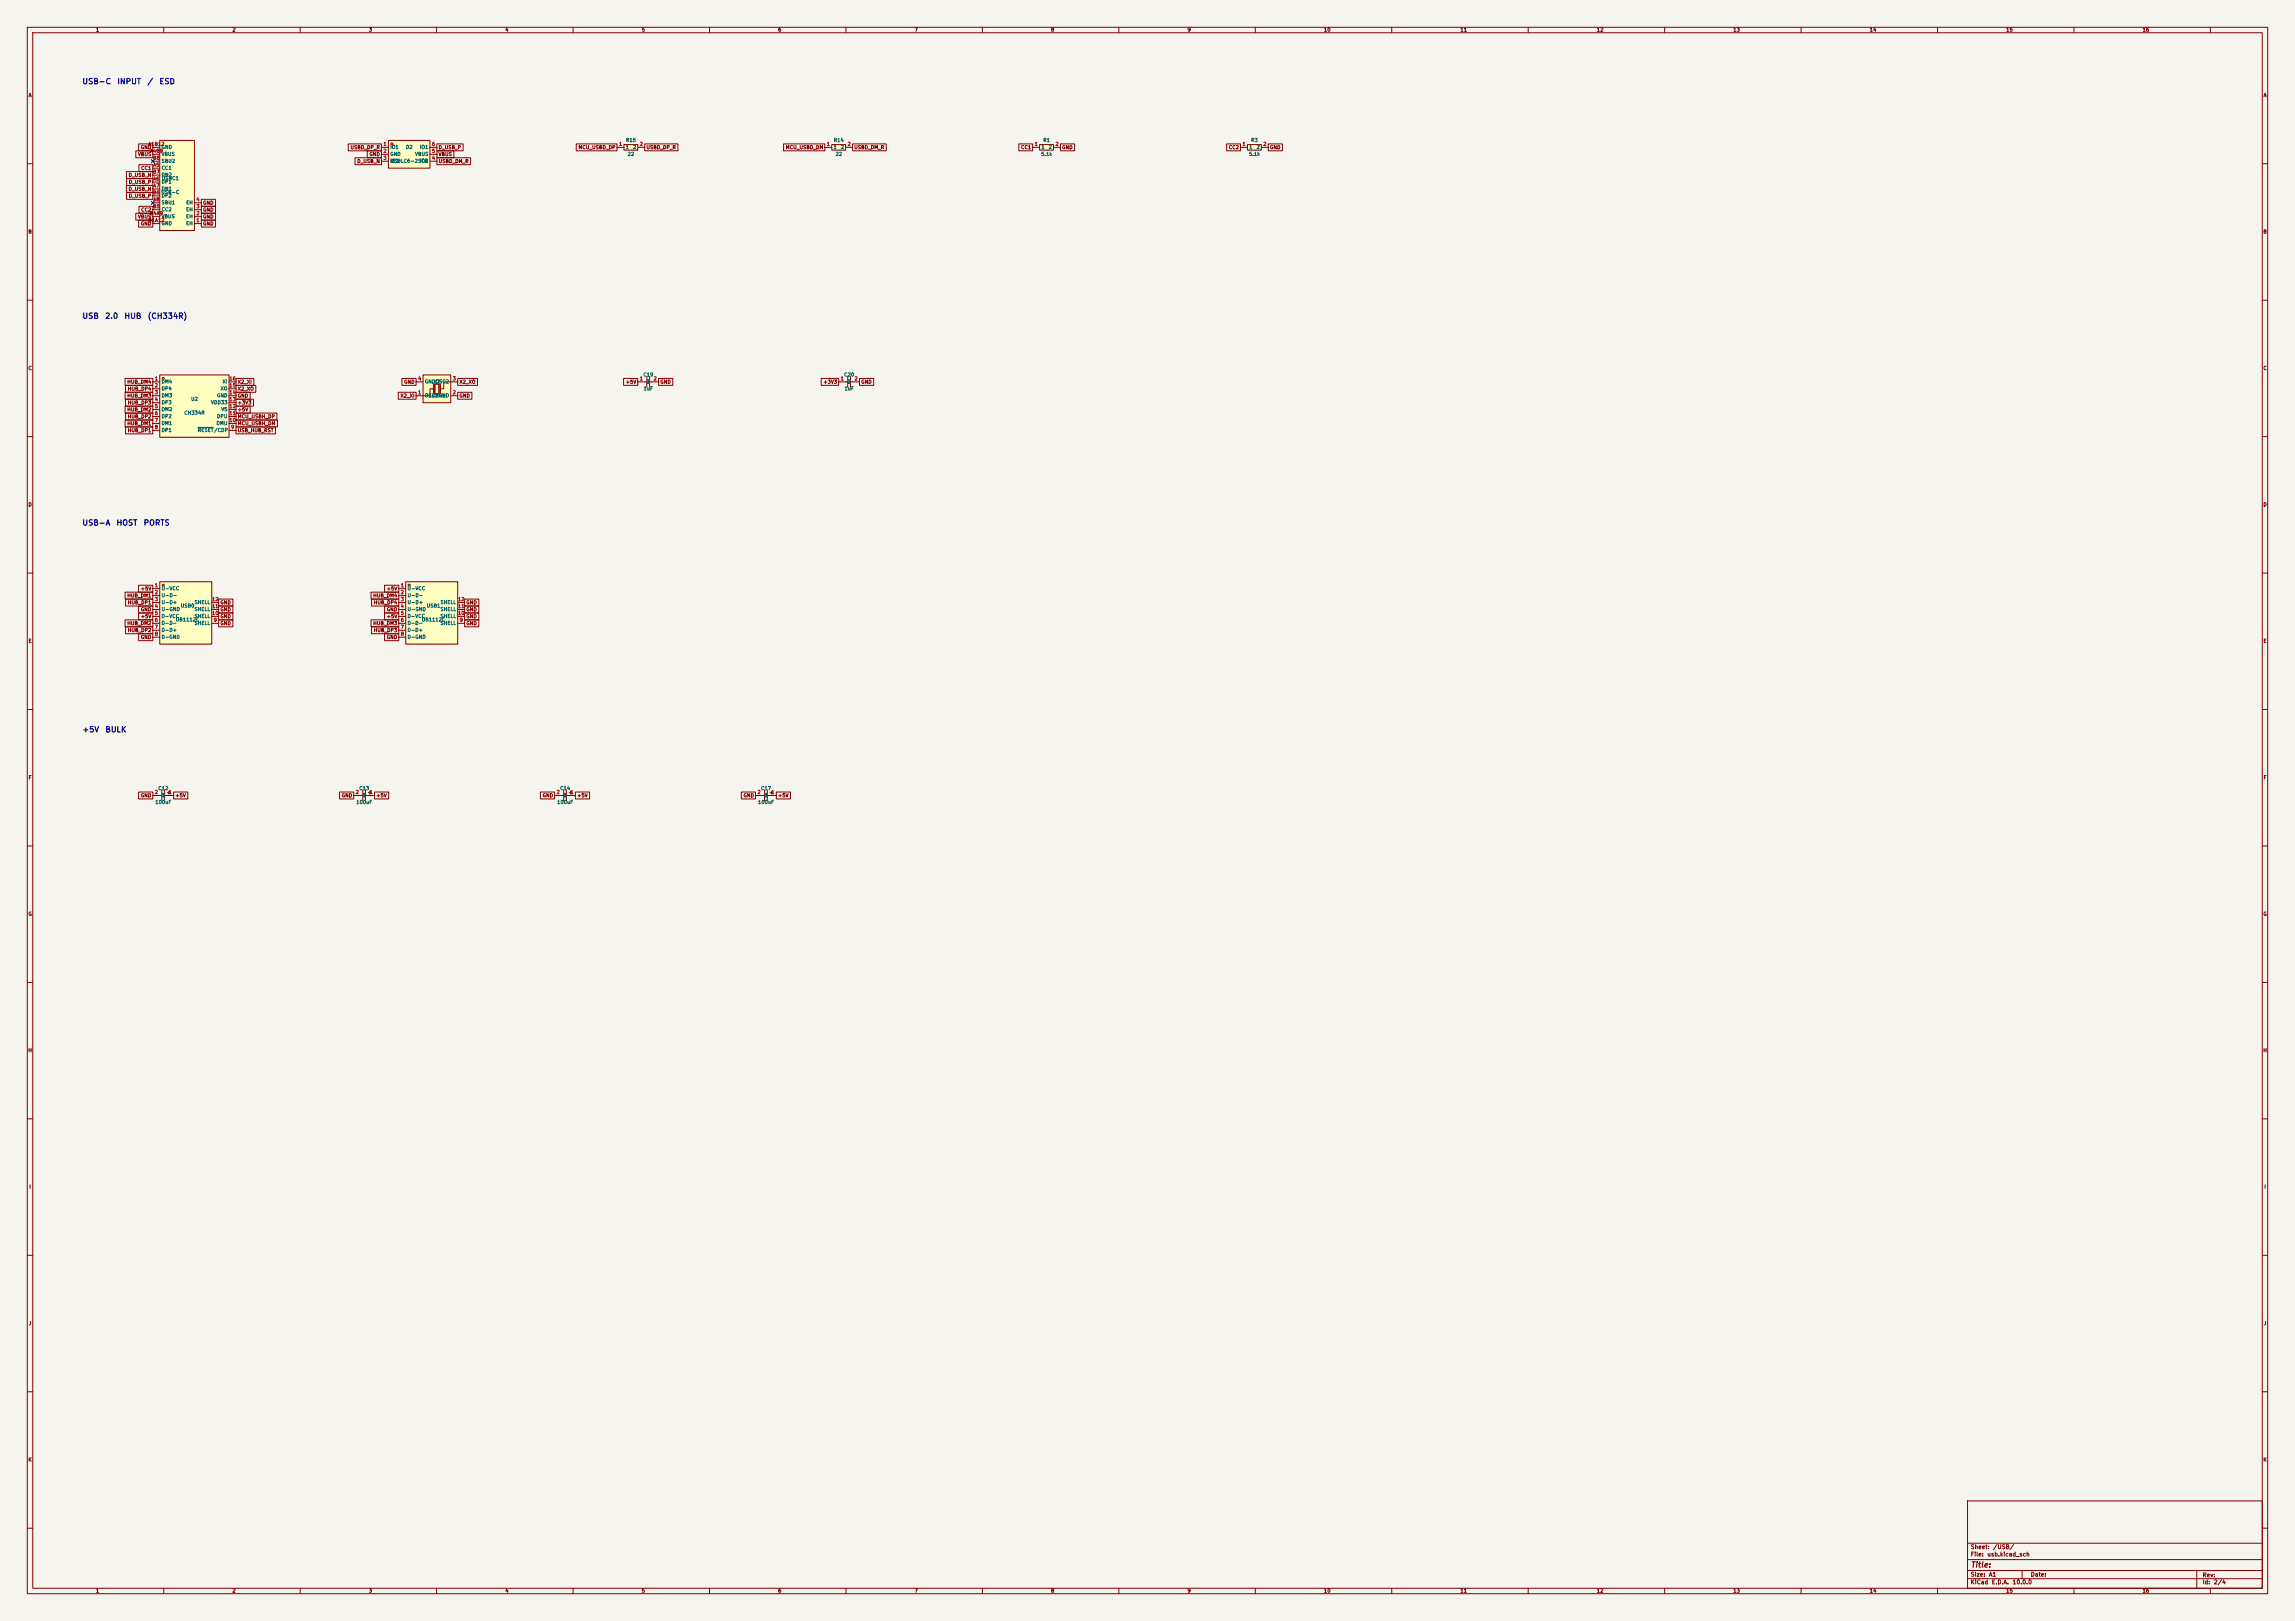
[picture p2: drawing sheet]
<svg xmlns="http://www.w3.org/2000/svg" width="841mm" height="594mm" viewBox="0 0 841 594" stroke-linecap="round" stroke-linejoin="round" font-family="sans-serif">
<defs><g id="words">
<g font-size="2" fill="#0000c2">
<text x="30" y="31.3">USB-C</text>
<text x="42.8" y="31.3">INPUT</text>
<text x="53.8" y="31.3">/</text>
<text x="58.2" y="31.3">ESD</text>
<text x="30" y="117.3">USB</text>
<text x="38.3" y="117.3">2.0</text>
<text x="45.4" y="117.3">HUB</text>
<text x="53.9" y="117.3">(CH334R)</text>
<text x="30" y="193.1">USB-A</text>
<text x="42.5" y="193.1">HOST</text>
<text x="52.5" y="193.1">PORTS</text>
<text x="30" y="268.8">+5V</text>
<text x="38.4" y="268.8">BULK</text>
</g>
<text font-size="2" fill="#840000" x="722" y="574.9">Title:</text>
<g font-size="1.5" fill="#840000">
<text x="722" y="568">Sheet:</text>
<text x="730.2" y="568">/USB/</text>
<text x="722" y="570.7">File:</text>
<text x="728.1" y="570.7">usb.kicad_sch</text>
<text x="722" y="580.9">KiCad</text>
<text x="722" y="578.1">Size:</text>
<text x="728.7" y="578.1">A1</text>
<text x="729.7" y="580.9">E.D.A.</text>
<text x="737.3" y="580.9">10.0.0</text>
<text x="744" y="578.1">Date:</text>
<text x="807" y="578.3">Rev:</text>
<text x="807" y="580.9">Id:</text>
<text x="811.1" y="580.9">2/4</text>
</g>
<g font-size="1.3" fill="#840000">
<text x="35" y="11.9">1</text>
<text x="85" y="11.9">2</text>
<text x="135" y="11.9">3</text>
<text x="185" y="11.9">4</text>
<text x="235" y="11.9">5</text>
<text x="285" y="11.9">6</text>
<text x="335" y="11.9">7</text>
<text x="385" y="11.9">8</text>
<text x="435" y="11.9">9</text>
<text x="485" y="11.9">10</text>
<text x="535" y="11.9">11</text>
<text x="585" y="11.9">12</text>
<text x="635" y="11.9">13</text>
<text x="685" y="11.9">14</text>
<text x="735" y="11.9">15</text>
<text x="785" y="11.9">16</text>
<text x="10.3" y="35.9">A</text>
<text x="829.3" y="35.9">A</text>
<text x="50.4" y="57.5">VBUS</text>
<text x="51.5" y="55">GND</text>
<text x="128.3" y="55">USBD_DP_R</text>
<text x="135.2" y="57.5">GND</text>
<text x="160.6" y="55">D_USB_P</text>
<text x="160.6" y="57.5">VBUS</text>
<text x="211.8" y="55">MCU_USBD_DP</text>
<text x="236.7" y="55">USBD_DP_R</text>
<text x="287.8" y="55">MCU_USBD_DM</text>
<text x="312.9" y="55">USBD_DM_R</text>
<text x="374" y="55">CC1</text>
<text x="389.1" y="55">GND</text>
<text x="450.2" y="55">CC2</text>
<text x="465.2" y="55">GND</text>
<text x="47" y="65.1">D_USB_N</text>
<text x="51.6" y="62.6">CC1</text>
<text x="130.8" y="60">D_USB_N</text>
<text x="160.6" y="60">USBD_DM_R</text>
<text x="47" y="70.2">D_USB_N</text>
<text x="47" y="67.7">D_USB_P</text>
<text x="47" y="72.7">D_USB_P</text>
<text x="51.6" y="77.8">CC2</text>
<text x="74.3" y="77.8">GND</text>
<text x="74.3" y="75.3">GND</text>
<text x="50.4" y="80.4">VBUS</text>
<text x="51.5" y="82.9">GND</text>
<text x="74.3" y="82.9">GND</text>
<text x="74.3" y="80.4">GND</text>
<text x="10.3" y="85.9">B</text>
<text x="829.2" y="85.9">B</text>
<text x="10.3" y="135.9">C</text>
<text x="829.2" y="135.9">C</text>
<text x="46.5" y="140.9">HUB_DM4</text>
<text x="46.7" y="143.4">HUB_DP4</text>
<text x="87" y="140.9">X2_XI</text>
<text x="87" y="143.4">X2_XO</text>
<text x="147.9" y="140.9">GND</text>
<text x="168.2" y="140.9">X2_XO</text>
<text x="229.2" y="140.9">+5V</text>
<text x="241.8" y="140.9">GND</text>
<text x="301.6" y="140.9">+3V3</text>
<text x="315.4" y="140.9">GND</text>
<text x="46.5" y="146">HUB_DM3</text>
<text x="46.7" y="148.5">HUB_DP3</text>
<text x="87" y="146">GND</text>
<text x="87" y="148.5">+3V3</text>
<text x="146.6" y="146">X2_XI</text>
<text x="168.2" y="146">GND</text>
<text x="46.5" y="151.1">HUB_DM2</text>
<text x="46.7" y="153.6">HUB_DP2</text>
<text x="87" y="151.1">+5V</text>
<text x="87" y="153.6">MCU_USBH_DP</text>
<text x="46.5" y="156.1">HUB_DM1</text>
<text x="46.7" y="158.7">HUB_DP1</text>
<text x="87" y="156.1">MCU_USBH_DM</text>
<text x="87" y="158.7">USB_HUB_RST</text>
<text x="10.3" y="185.9">D</text>
<text x="829.2" y="185.9">D</text>
<text x="46.5" y="219.2">HUB_DM1</text>
<text x="46.7" y="221.8">HUB_DP1</text>
<text x="51.5" y="216.7">+5V</text>
<text x="80.6" y="221.8">GND</text>
<text x="136.6" y="219.2">HUB_DM4</text>
<text x="136.8" y="221.8">HUB_DP4</text>
<text x="141.6" y="216.7">+5V</text>
<text x="170.7" y="221.8">GND</text>
<text x="51.5" y="224.3">GND</text>
<text x="51.5" y="226.8">+5V</text>
<text x="80.6" y="224.3">GND</text>
<text x="80.6" y="226.8">GND</text>
<text x="141.6" y="226.8">+5V</text>
<text x="141.6" y="224.3">GND</text>
<text x="170.7" y="224.3">GND</text>
<text x="170.7" y="226.8">GND</text>
<text x="46.5" y="229.4">HUB_DM2</text>
<text x="46.7" y="231.9">HUB_DP2</text>
<text x="80.6" y="229.4">GND</text>
<text x="136.6" y="229.4">HUB_DM3</text>
<text x="136.8" y="231.9">HUB_DP3</text>
<text x="170.7" y="229.4">GND</text>
<text x="10.3" y="235.9">E</text>
<text x="51.5" y="234.5">GND</text>
<text x="141.6" y="234.5">GND</text>
<text x="829.3" y="235.9">E</text>
<text x="10.3" y="285.9">F</text>
<text x="829.3" y="285.9">F</text>
<text x="51.5" y="292.5">GND</text>
<text x="64.1" y="292.5">+5V</text>
<text x="125.1" y="292.5">GND</text>
<text x="137.7" y="292.5">+5V</text>
<text x="198.7" y="292.5">GND</text>
<text x="211.3" y="292.5">+5V</text>
<text x="272.3" y="292.5">GND</text>
<text x="285" y="292.5">+5V</text>
<text x="10.3" y="335.9">G</text>
<text x="829.2" y="335.9">G</text>
<text x="10.2" y="385.9">H</text>
<text x="829.2" y="385.9">H</text>
<text x="10.6" y="435.9">I</text>
<text x="829.6" y="435.9">I</text>
<text x="10.4" y="485.9">J</text>
<text x="829.4" y="485.9">J</text>
<text x="10.3" y="535.9">K</text>
<text x="829.2" y="535.9">K</text>
<text x="35" y="583.9">1</text>
<text x="85" y="583.9">2</text>
<text x="135" y="583.9">3</text>
<text x="185" y="583.9">4</text>
<text x="235" y="583.9">5</text>
<text x="285" y="583.9">6</text>
<text x="335" y="583.9">7</text>
<text x="385" y="583.9">8</text>
<text x="435" y="583.9">9</text>
<text x="485" y="583.9">10</text>
<text x="535" y="583.9">11</text>
<text x="585" y="583.9">12</text>
<text x="635" y="583.9">13</text>
<text x="685" y="583.9">14</text>
<text x="735" y="583.9">15</text>
<text x="785" y="583.9">16</text>
</g>
<g font-size="1.3" fill="#a90000">
<text x="54.2" y="53.7">A1B12</text>
<text x="140.3" y="53.7">1</text>
<text x="158.1" y="53.7">6</text>
<text x="226.7" y="53.7">1</text>
<text x="234.3" y="53.7">2</text>
<text x="302.8" y="53.7">1</text>
<text x="310.4" y="53.7">2</text>
<text x="379" y="53.7">1</text>
<text x="386.6" y="53.7">2</text>
<text x="455.1" y="53.7">1</text>
<text x="462.8" y="53.7">2</text>
<text x="54.8" y="56.3">A4B9</text>
<text x="55.9" y="58.8">B8</text>
<text x="140.3" y="56.3">2</text>
<text x="140.3" y="58.8">3</text>
<text x="158.1" y="58.8">4</text>
<text x="158.1" y="56.3">5</text>
<text x="55.9" y="63.9">B7</text>
<text x="56" y="61.4">A5</text>
<text x="55.9" y="71.5">B6</text>
<text x="56" y="66.4">A6</text>
<text x="56" y="69">A7</text>
<text x="55.9" y="76.6">B5</text>
<text x="56" y="74.1">A8</text>
<text x="71.8" y="76.6">3</text>
<text x="71.8" y="74.1">4</text>
<text x="54.2" y="81.7">B1A12</text>
<text x="54.8" y="79.1">B4A9</text>
<text x="71.8" y="81.7">1</text>
<text x="71.8" y="79.1">2</text>
<text x="56.6" y="139.7">1</text>
<text x="56.6" y="142.2">2</text>
<text x="83.9" y="142.2">15</text>
<text x="83.9" y="139.7">16</text>
<text x="153" y="139.7">4</text>
<text x="165.7" y="139.7">3</text>
<text x="234.3" y="139.7">1</text>
<text x="239.4" y="139.7">2</text>
<text x="307.9" y="139.7">1</text>
<text x="313" y="139.7">2</text>
<text x="56.6" y="144.8">3</text>
<text x="56.6" y="147.3">4</text>
<text x="56.6" y="149.8">5</text>
<text x="83.9" y="149.8">12</text>
<text x="83.9" y="147.3">13</text>
<text x="83.9" y="144.8">14</text>
<text x="153" y="144.8">1</text>
<text x="165.7" y="144.8">2</text>
<text x="56.6" y="152.4">6</text>
<text x="56.6" y="154.9">7</text>
<text x="83.9" y="154.9">10</text>
<text x="83.9" y="152.4">11</text>
<text x="56.6" y="157.5">8</text>
<text x="84.5" y="157.5">9</text>
<text x="56.6" y="215.5">1</text>
<text x="146.7" y="215.5">1</text>
<text x="56.6" y="218">2</text>
<text x="56.6" y="220.5">3</text>
<text x="77.5" y="220.5">12</text>
<text x="146.7" y="218">2</text>
<text x="146.7" y="220.5">3</text>
<text x="167.7" y="220.5">12</text>
<text x="56.6" y="223.1">4</text>
<text x="56.6" y="225.6">5</text>
<text x="77.5" y="225.6">10</text>
<text x="77.5" y="223.1">11</text>
<text x="146.7" y="223.1">4</text>
<text x="146.7" y="225.6">5</text>
<text x="167.7" y="225.6">10</text>
<text x="167.7" y="223.1">11</text>
<text x="56.6" y="228.2">6</text>
<text x="56.6" y="230.7">7</text>
<text x="56.6" y="233.2">8</text>
<text x="78.2" y="228.2">9</text>
<text x="146.7" y="228.2">6</text>
<text x="146.7" y="230.7">7</text>
<text x="146.7" y="233.2">8</text>
<text x="168.3" y="228.2">9</text>
<text x="56.6" y="291.2">2</text>
<text x="61.6" y="291.2">1</text>
<text x="130.2" y="291.2">2</text>
<text x="135.3" y="291.2">1</text>
<text x="203.8" y="291.2">2</text>
<text x="208.9" y="291.2">1</text>
<text x="277.4" y="291.2">2</text>
<text x="282.5" y="291.2">1</text>
</g>
<g font-size="1.3" fill="#006464">
<text x="229.2" y="52.3">R15</text>
<text x="305.4" y="52.3">R14</text>
<text x="382.2" y="52.3">R1</text>
<text x="458.3" y="52.3">R3</text>
<text x="59" y="54.9">GND</text>
<text x="59" y="57.4">VBUS</text>
<text x="59" y="59.9">SBU2</text>
<text x="142.8" y="54.9">IO1</text>
<text x="142.8" y="57.4">GND</text>
<text x="142.8" y="59.9">IO2</text>
<text x="142.9" y="59.9">USBLC6-2SC6</text>
<text x="148.6" y="54.9">D2</text>
<text x="152" y="57.4">VBUS</text>
<text x="153.7" y="59.9">IO2</text>
<text x="153.7" y="54.9">IO1</text>
<text x="229.1" y="54.9">1</text>
<text x="229.9" y="57.4">22</text>
<text x="231.8" y="54.9">2</text>
<text x="305.3" y="54.9">1</text>
<text x="306" y="57.4">22</text>
<text x="308" y="54.9">2</text>
<text x="381.4" y="57.4">5.1k</text>
<text x="381.5" y="54.9">1</text>
<text x="384.1" y="54.9">2</text>
<text x="457.5" y="57.4">5.1k</text>
<text x="457.6" y="54.9">1</text>
<text x="460.3" y="54.9">2</text>
<text x="59" y="62.5">CC1</text>
<text x="59" y="65">DN2</text>
<text x="58.9" y="71.4">USB-C</text>
<text x="59" y="67.6">DP1</text>
<text x="59" y="70.1">DN1</text>
<text x="59.1" y="66.3">USBC1</text>
<text x="59" y="75.2">SBU1</text>
<text x="59" y="77.7">CC2</text>
<text x="59" y="72.6">DP2</text>
<text x="68" y="77.7">EH</text>
<text x="68" y="75.2">EH</text>
<text x="59" y="82.8">GND</text>
<text x="59" y="80.3">VBUS</text>
<text x="68" y="82.8">EH</text>
<text x="68" y="80.3">EH</text>
<text x="59" y="140.8">DM4</text>
<text x="59" y="143.3">DP4</text>
<text x="80.7" y="143.3">XO</text>
<text x="81.4" y="140.8">XI</text>
<text x="155.5" y="140.8">GND</text>
<text x="158.8" y="140.8">X2</text>
<text x="159.4" y="140.8">OSC2</text>
<text x="235.6" y="138.3">C19</text>
<text x="235.7" y="143.3">1uF</text>
<text x="236.8" y="140.8">1</text>
<text x="236.9" y="140.8">2</text>
<text x="309.2" y="138.3">C20</text>
<text x="309.3" y="143.3">1uF</text>
<text x="310.4" y="140.8">1</text>
<text x="310.5" y="140.8">2</text>
<text x="59" y="145.9">DM3</text>
<text x="59" y="148.4">DP3</text>
<text x="69.9" y="147.2">U2</text>
<text x="77.2" y="148.4">VDD33</text>
<text x="79.4" y="145.9">GND</text>
<text x="155.5" y="145.9">OSC1GND</text>
<text x="156.9" y="145.9">12MHz</text>
<text x="59" y="151">DM2</text>
<text x="59" y="153.5">DP2</text>
<text x="67.4" y="152.2">CH334R</text>
<text x="79.4" y="153.5">DPU</text>
<text x="80.9" y="151">V5</text>
<text x="59" y="156">DM1</text>
<text x="59" y="158.6">DP1</text>
<text x="72.3" y="158.6">RESET/CDP</text>
<text x="79.2" y="156">DMU</text>
<text x="59" y="216.6">U-VCC</text>
<text x="59" y="219.1">U-D-</text>
<text x="59" y="221.7">U-D+</text>
<text x="71.1" y="221.7">SHELL</text>
<text x="149.2" y="216.6">U-VCC</text>
<text x="149.2" y="219.1">U-D-</text>
<text x="149.2" y="221.7">U-D+</text>
<text x="161.3" y="221.7">SHELL</text>
<text x="59" y="224.2">U-GND</text>
<text x="59" y="226.7">D-VCC</text>
<text x="66.1" y="222.9">USB0</text>
<text x="71.1" y="226.7">SHELL</text>
<text x="71.1" y="224.2">SHELL</text>
<text x="149.2" y="224.2">U-GND</text>
<text x="149.2" y="226.7">D-VCC</text>
<text x="156.2" y="222.9">USB1</text>
<text x="161.3" y="226.7">SHELL</text>
<text x="161.3" y="224.2">SHELL</text>
<text x="59" y="229.3">D-D-</text>
<text x="59" y="231.8">D-D+</text>
<text x="64.2" y="228">UB1112C</text>
<text x="71.1" y="229.3">SHELL</text>
<text x="149.2" y="229.3">D-D-</text>
<text x="149.2" y="231.8">D-D+</text>
<text x="154.4" y="228">UB1112C</text>
<text x="161.3" y="229.3">SHELL</text>
<text x="59" y="234.4">D-GND</text>
<text x="149.2" y="234.4">D-GND</text>
<text x="57.9" y="289.8">C12</text>
<text x="59" y="292.4">2</text>
<text x="59.2" y="292.4">1</text>
<text x="131.5" y="289.8">C13</text>
<text x="132.7" y="292.4">2</text>
<text x="132.8" y="292.4">1</text>
<text x="205.1" y="289.8">C14</text>
<text x="206.3" y="292.4">2</text>
<text x="206.4" y="292.4">1</text>
<text x="278.7" y="289.8">C17</text>
<text x="279.9" y="292.4">2</text>
<text x="280" y="292.4">1</text>
<text x="56.8" y="294.9">100uF</text>
<text x="130.4" y="294.9">100uF</text>
<text x="204" y="294.9">100uF</text>
<text x="277.6" y="294.9">100uF</text>
</g>
</g></defs>
<path d="M0 0h841v594h-841z" fill="#f5f4ef" stroke="#f5f4ef" stroke-width=".37"/>
<g fill="none" stroke="#840000" stroke-width=".37">
<path d="M10 10h821v574h-821zM12 12h817v570h-817zM60 10v2M110 10v2M160 10v2M210 10v2M260 10v2M310 10v2M360 10v2M410 10v2M460 10v2M510 10v2"/>
<path d="M560 10v2M610 10v2M660 10v2M710 10v2M760 10v2M810 10v2M10 60h2M829 60h2M10 110h2M829 110h2M307.3 139.9h3.3M310.6 137.9v4.1"/>
<path d="M311.7 139.9h3.3M311.7 137.9v4.1M10 160h2M829 160h2M10 210h2M829 210h2M10 260h2M829 260h2M129.6 291.5h3.3M132.9 289.5v4M133.9 291.5h3.3M133.9 289.5v4"/>
<path d="M134.9 290.5h1.1M135.5 290v1M10 310h2M829 310h2M10 360h2M829 360h2M10 410h2M829 410h2M10 460h2M829 460h2M10 510h2M829 510h2"/>
<path d="M10 560h2M721 550h108v32h-108zM829 560h2M721 578.5h108M721 575.5h108M721 571.5h108M721 565.5h108M741 575.5v3M805 575.5v6.5M60 582v2M110 582v2M160 582v2"/>
<path d="M210 582v2M260 582v2M310 582v2M360 582v2M410 582v2M460 582v2M510 582v2M560 582v2M610 582v2M660 582v2M710 582v2M760 582v2"/>
<path d="M810 582v2"/>
</g>
<path d="M304.8 53h5.1v2h-5.1z" fill="#ffffc2"/>
<path d="M302.3 54h2.5M304.8 53h5.1v2h-5.1zM309.9 54h2.5M56 291.5h3.3M59.3 289.5v4M60.3 291.5h3.3M60.3 289.5v4M61.3 290.5h1M61.8 290v1" fill="none" stroke="#840000" stroke-width=".37"/>
<path d="M58.5 137.4h25.4v22.9h-25.4z" fill="#ffffc2"/>
<g fill="none" stroke="#840000" stroke-width=".37">
<path d="M56 139.9h2.5M58.5 137.4h25.4v22.9h-25.4zM83.9 139.9h2.6M56 142.5h2.5M56 145h2.5M56 147.6h2.5M56 150.1h2.5M56 152.6h2.5M56 155.2h2.5M56 157.7h2.5M83.9 142.5h2.6M83.9 145h2.6"/>
<path d="M83.9 147.6h2.6M83.9 150.1h2.6M83.9 152.6h2.6M83.9 155.2h2.6M83.9 157.7h2.6M203.2 291.5h3.3M206.5 289.5v4M207.6 291.5h3.3M207.6 289.5v4M208.6 290.5h1M209.1 290v1"/>
<circle cx="59.8" cy="138.7" r=".38"/>
</g>
<path d="M72.5 156.6h5.7" fill="none" stroke="#006464" stroke-width=".37"/>
<path d="M142.3 51.5h15.3v10.1h-15.3z" fill="#ffffc2"/>
<g fill="none" stroke="#840000" stroke-width=".37">
<path d="M139.8 54h2.5M139.8 56.5h2.5M139.8 59.1h2.5M142.3 51.5h15.3v10.1h-15.3zM157.6 54h2.5M157.6 56.5h2.5M157.6 59.1h2.5"/>
<circle cx="143.6" cy="52.7" r=".38"/>
</g>
<path d="M228.6 53h5.1v2h-5.1z" fill="#ffffc2"/>
<g fill="none" stroke="#840000" stroke-width=".37">
<path d="M226.1 54h2.5M228.6 53h5.1v2h-5.1zM233.7 54h2.6M233.7 139.9h3.3M237 137.9v4.1M238 139.9h3.3M238 137.9v4.1M276.9 291.5h3.3M280.2 289.5v4M281.2 291.5h3.3M281.2 289.5v4M282.2 290.5h1"/>
<path d="M282.7 290v1"/>
</g>
<path d="M58.5 51.5h12.7v33h-12.7z" fill="#ffffc2"/>
<g fill="none" stroke="#840000" stroke-width=".37">
<path d="M56 54h2.5M56 56.5h2.5M56 59.1h2.5M58.5 51.5h12.7v33h-12.7zM56 79.4h2.5M56 76.9h2.5M56 74.3h2.5M56 61.6h2.5M56 66.7h2.5M56 69.2h2.5M56 71.8h2.5M56 64.2h2.5"/>
<path d="M71.2 79.4h2.6M71.2 76.9h2.6M71.2 74.3h2.6M56 81.9h2.5M71.2 81.9h2.6"/>
</g>
<path d="M381 53h5v2h-5z" fill="#ffffc2"/>
<path d="M378.4 54h2.6M381 53h5v2h-5zM386 54h2.6" fill="none" stroke="#840000" stroke-width=".37"/>
<path d="M457.1 53h5.1v2h-5.1z" fill="#ffffc2"/>
<path d="M454.6 54h2.5M457.1 53h5.1v2h-5.1zM462.2 54h2.5" fill="none" stroke="#840000" stroke-width=".37"/>
<path d="M58.5 213.2h19.1v22.8h-19.1z" fill="#ffffc2"/>
<g fill="none" stroke="#840000" stroke-width=".37">
<path d="M56 215.7h2.5M56 218.3h2.5M58.5 213.2h19.1v22.8h-19.1zM56 220.8h2.5M56 223.3h2.5M56 225.9h2.5M56 228.4h2.5M56 231h2.5M56 233.5h2.5M77.6 220.8h2.5M77.6 223.3h2.5M77.6 225.9h2.5"/>
<path d="M77.6 228.4h2.5"/>
<circle cx="59.8" cy="214.5" r=".38"/>
</g>
<g fill="#ffffc2">
<path d="M155 137.4h10.2v10.2h-10.2z"/>
<path d="M159.3 140.7h1.6v3.6h-1.6z"/>
</g>
<path d="M152.5 139.9h2.5M155 137.4h10.2v10.2h-10.2zM167.7 139.9h-5.1v2.6h-1M158.6 142.5h-1v2.5h-5.1M158.8 140.7v3.6M159.3 140.7h1.6v3.6h-1.6zM161.4 140.7v3.6M165.2 145h2.5" fill="none" stroke="#840000" stroke-width=".37"/>
<path d="M148.7 213.2h19v22.8h-19z" fill="#ffffc2"/>
<g fill="none" stroke="#840000" stroke-width=".37">
<path d="M49.8 55.3h6.2v2.5h-6.2zM50.8 52.7h5.2v2.6h-5.2zM127.6 52.7h12.2v2.6h-12.2zM130.1 57.8h9.7v2.5h-9.7zM134.6 55.3h5.2v2.5h-5.2zM160.1 52.7h9.6v2.6h-9.6zM160.1 55.3h6.2v2.5h-6.2zM160.1 57.8h12.3v2.5h-12.3zM211.2 52.7h14.9v2.6h-14.9zM236.3 52.7h12.1v2.6h-12.1zM287.1 52.7h15.2v2.6h-15.2zM312.4 52.7h12.4v2.6h-12.4z"/>
<path d="M373.3 52.7h5.1v2.6h-5.1zM388.6 52.7h5.2v2.6h-5.2zM449.5 52.7h5.1v2.6h-5.1zM464.7 52.7h5.2v2.6h-5.2zM46.3 68h9.7v2.5h-9.7zM46.3 62.9h9.7v2.5h-9.7zM46.4 70.5h9.6v2.5h-9.6zM46.4 65.4h9.6v2.6h-9.6zM49.8 78.1h6.2v2.6h-6.2zM50.9 75.6h5.1v2.5h-5.1zM50.9 60.3h5.1v2.6h-5.1zM73.8 78.1h5.2v2.6h-5.2z"/>
<path d="M73.8 75.6h5.2v2.5h-5.2zM73.8 73h5.2v2.6h-5.2zM50.8 80.7h5.2v2.5h-5.2zM73.8 80.7h5.2v2.5h-5.2zM45.8 138.7h10.2v2.5h-10.2zM86.5 138.7h6.5v2.5h-6.5zM147.3 138.7h5.2v2.5h-5.2zM167.7 138.7h7.3v2.5h-7.3zM228.5 138.7h5.2v2.5h-5.2zM241.3 138.7h5.2v2.5h-5.2zM300.9 138.7h6.4v2.5h-6.4zM315 138.7h5.2v2.5h-5.2z"/>
<path d="M45.8 153.9h10.2v2.5h-10.2zM45.8 148.8h10.2v2.6h-10.2zM45.8 143.7h10.2v2.6h-10.2zM46 156.4h10v2.6h-10zM46 151.4h10v2.5h-10zM46 146.3h10v2.5h-10zM46 141.2h10v2.5h-10zM86.5 143.7h5.2v2.6h-5.2zM86.5 148.8h5.2v2.6h-5.2zM86.5 153.9h15.2v2.5h-15.2zM86.5 146.3h6.4v2.5h-6.4zM86.5 141.2h7.2v2.5h-7.2z"/>
<path d="M86.5 156.4h14.4v2.6h-14.4zM86.5 151.4h15v2.5h-15zM145.9 143.7h6.6v2.6h-6.6zM167.7 143.7h5.2v2.6h-5.2zM45.8 217h10.2v2.5h-10.2zM46 219.5h10v2.6h-10zM50.8 214.4h5.2v2.6h-5.2zM80.1 219.5h5.2v2.6h-5.2zM136 217h10.1v2.5h-10.1zM136.1 219.5h10v2.6h-10zM140.9 214.4h5.2v2.6h-5.2zM146.1 215.7h2.6"/>
<path d="M146.1 218.3h2.6M148.7 213.2h19v22.8h-19zM170.3 219.5h5.2v2.6h-5.2zM45.8 227.1h10.2v2.6h-10.2zM46 229.7h10v2.5h-10zM50.8 232.2h5.2v2.6h-5.2zM50.8 222.1h5.2v2.5h-5.2zM50.8 224.6h5.2v2.5h-5.2zM80.1 222.1h5.2v2.5h-5.2zM80.1 224.6h5.2v2.5h-5.2zM80.1 227.1h5.2v2.6h-5.2zM136 227.1h10.1v2.6h-10.1z"/>
<path d="M136.1 229.7h10v2.5h-10zM140.9 232.2h5.2v2.6h-5.2zM140.9 224.6h5.2v2.5h-5.2zM140.9 222.1h5.2v2.5h-5.2zM146.1 220.8h2.6M146.1 223.3h2.6M146.1 225.9h2.6M146.1 228.4h2.6M146.1 231h2.6M146.1 233.5h2.6M167.7 220.8h2.6M167.7 223.3h2.6"/>
<path d="M167.7 225.9h2.6M167.7 228.4h2.6M170.3 222.1h5.2v2.5h-5.2zM170.3 224.6h5.2v2.5h-5.2zM170.3 227.1h5.2v2.6h-5.2zM50.8 290.2h5.2v2.6h-5.2zM63.6 290.2h5.2v2.6h-5.2zM124.4 290.2h5.2v2.6h-5.2zM137.2 290.2h5.2v2.6h-5.2zM198 290.2h5.2v2.6h-5.2zM210.9 290.2h5.2v2.6h-5.2zM271.7 290.2h5.2v2.6h-5.2z"/>
<path d="M284.5 290.2h5.2v2.6h-5.2z"/>
<circle cx="149.9" cy="214.5" r=".38"/>
</g>
<path d="M55.4 58.5l1.2 1.2M56.6 58.5l-1.2 1.2M55.4 73.7l1.2 1.2M56.6 73.7l-1.2 1.2" fill="none" stroke="#000084" stroke-width=".37"/>
<use href="#words"/>
</svg>
